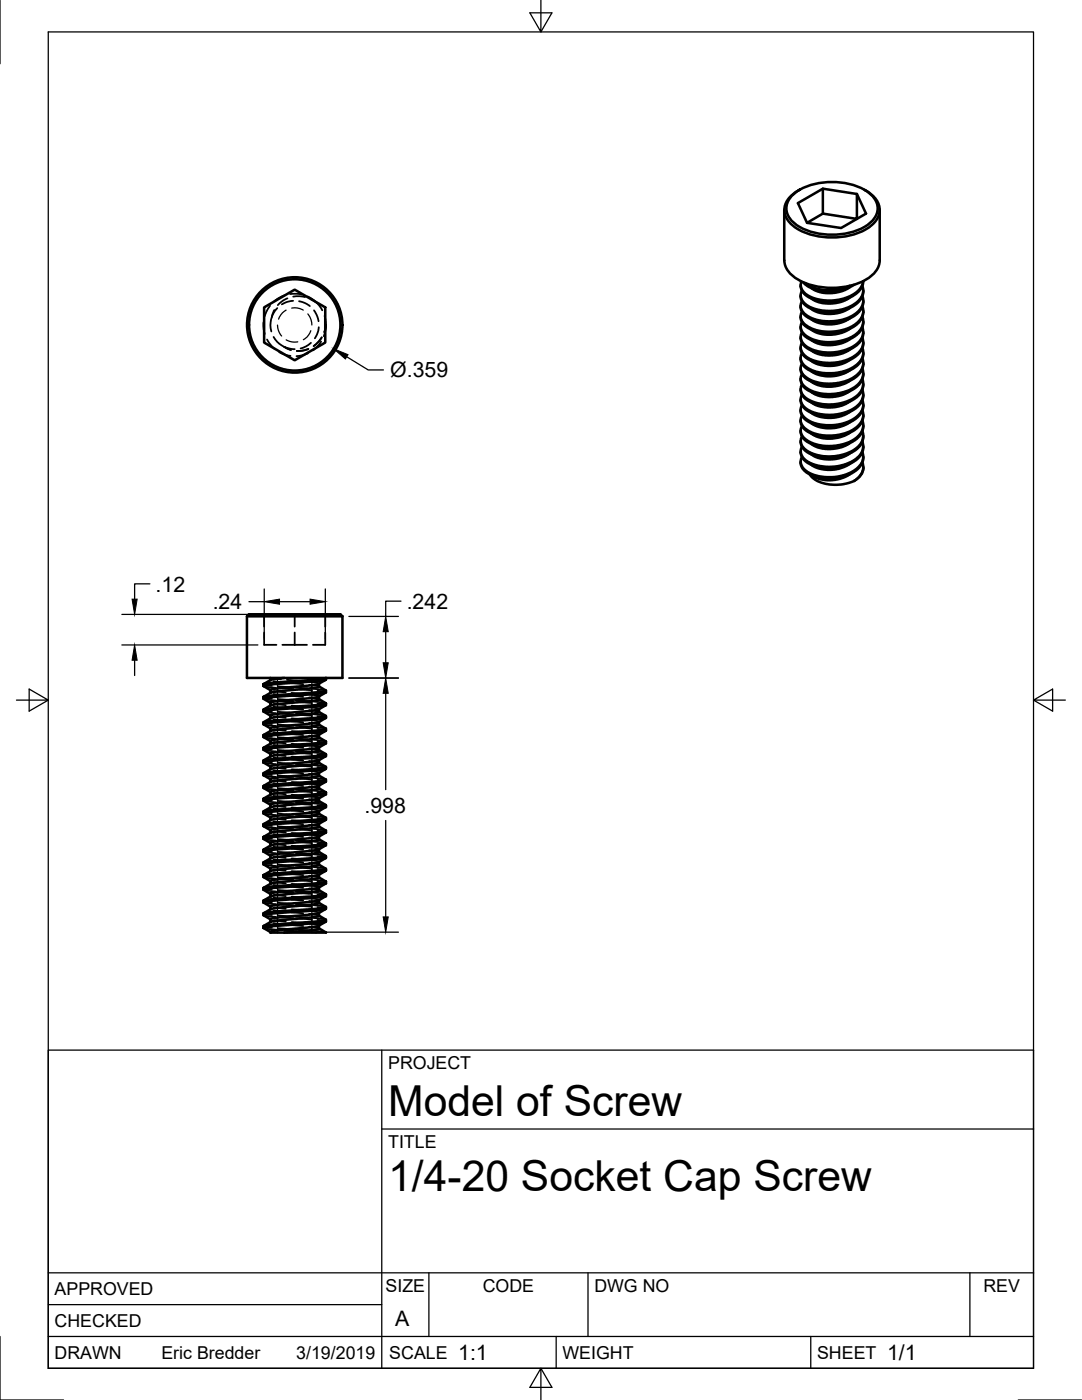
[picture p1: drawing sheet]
<svg xmlns="http://www.w3.org/2000/svg" width="216mm" height="279mm" viewBox="0 0 216 279" stroke-linecap="round" stroke-linejoin="round" font-family="sans-serif">
<defs><g id="words">
<g font-size="8.5">
<text x="77.4" y="222.8">Model of Screw</text>
<text x="77.4" y="237.8">1/4-20 Socket Cap Screw</text>
</g>
<g font-size="4.3">
<text x="77.9" y="75.3">Ø.359</text>
<text x="31.1" y="118">.12</text>
<text x="42.4" y="121.6">.24</text>
<text x="81.2" y="121.5">.242</text>
<text x="72.7" y="162.2">.998</text>
<text x="78.9" y="264.5">A</text>
<text x="91.4" y="271.4">1:1</text>
<text x="177" y="271.4">1/1</text>
</g>
<g font-size="3.5">
<text x="77.4" y="213.4">PROJECT</text>
<text x="77.4" y="229.1">TITLE</text>
<text x="76.9" y="257.8">SIZE</text>
<text x="96.3" y="257.8">CODE</text>
<text x="118.6" y="257.8">DWG NO</text>
<text x="196.2" y="257.8">REV</text>
<text x="10.9" y="258.5">APPROVED</text>
<text x="10.9" y="264.8">CHECKED</text>
<text x="10.9" y="271.2">DRAWN</text>
<text x="32.2" y="271.2">Eric Bredder</text>
<text x="59.1" y="271.2">3/19/2019</text>
<text x="77.7" y="271.2">SCALE</text>
<text x="112.2" y="271.2">WEIGHT</text>
<text x="163" y="271.2">SHEET</text>
</g>
</g></defs>
<!-- layer: Visible -->
<g fill="none" stroke="#000" stroke-width=".51">
<path d="M158 39.1a11.7 11.7 0 0 1 9.2-2.7 9.7 9.7 0 0 1 7.4 3.4 3.5 3.5 0 0 1-1.3 4.9 13.7 13.7 0 0 1-14.6 0 3.5 3.5 0 0 1-.7-5.6zM159.6 37.9a4.9 4.9 0 0 0-3.1 4.4 5.6 5.6 0 0 0 3.8 4 14.6 14.6 0 0 0 13.4-1.1 3.8 3.8 0 0 0 0-6.6l-1.2-.7M164.2 37.7l-5 2.8 1.8 4 6.8 1 5-2.9-1.8-3.9M164.2 37.7l6.8 1v5l-6.8-1.1zM156.5 41.9v10.1M156.5 52a5 5 0 0 0 3.3 4.1 14.8 14.8 0 0 0 13.4-.5 4.7 4.7 0 0 0 2.3-3.6M159.9 56.2l-.1 .5 .1 .8 .4 .7 .6 .5 1.2 .7 .9 .3 2.1 .3 2.3-.2 2.4-.8 .9-.6 .9-.7 .7-1.5-.1 .6-.4 .8-.8 .9-.8 .6-2.4 .9-1.9 .2-2.6-.2-1.9-.7-1.3-1-.2-.5-.1-.9M160.3 56.3l.8 .8 1.1 .5 1.4 .4 1.4 .2 1.8-.1 1.4-.3 2.3-1M160.7 56.5l.5 .4 1.5 .6 2.3 .4 2.2-.1 2.3-.8M164.2 42.6l-3.2 1.9M169.6 59.4l-1.7 .8-2.1 .4-2.2-.2-1-.4-.7-.4M169.6 57.3l-1.6 .8-2.2 .4-2.2-.2-1-.4-.7-.4"/>
<path d="M172.1 57a3.2 3.2 0 0 1-2 3.9l-2.3 .9-2.5 .3-1.4-.1-1.5-.4-1-.4-.7-.6a2.05 2.05 0 0 1-.7-2.5M172.1 59.1a3.2 3.2 0 0 1-2 3.9l-2.3 .9-2.5 .2-2.3-.3-1.3-.4-.7-.5a2.09 2.09 0 0 1-1-2.8M172.3 57.9l-.1 .9-.3 .7-1.2 1.3-1.7 .9-2.5 .6h-2.3l-2.4-.7-.9-.5-.6-.6-.4-.7-.1-.9M172.3 60l-.1 .8-.3 .7-.5 .8-.8 .6-1.6 .9-2.5 .5h-2.2l-1.1-.1-1.4-.5-1.1-.7-.6-.6-.3-.7v-.7M175.5 41.9v10.1M52.7 61.3l6.1-3.5 6.1 3.5v7.1l-6.1 3.5-6.1-3.5zM169.6 61.4l-1.6 .9-2.2 .4-2.4-.3-1.5-.8M169.6 69.7l-1.7 .9-2.2 .4-2.1-.3-1-.3-.7-.5M169.6 71.8l-1.9 .9-1.9 .3-2.4-.2-1.5-.8M169.6 63.5l-1.6 .8-2 .4-2.3-.2-1.1-.3-.7-.5M169.6 65.6l-1.7 .8-2.1 .4h-1.3l-1.1-.3-1.5-.7M169.6 67.7l-1.7 .8-2.1 .4-2.2-.2-1-.4-.7-.4"/>
<path d="M169.6 73.9l-1.1 .6-1 .3-1.7 .3-2.1-.2-1-.3-.8-.5M169.6 76l-1.1 .6-1 .3-1.7 .3-1.9-.2-1.2-.4-.8-.4M169.6 78l-1.7 .9-2.2 .3-2.1-.2-1-.3-.7-.5M172.1 67.4a3 3 0 0 1-1.7 3.7l-2.3 1-2.8 .3-1.2-.1-1.7-.4-.9-.3-.8-.6a2.07 2.07 0 0 1-.7-2.6M172.1 79.8a3.3 3.3 0 0 1-2 3.9l-2.3 .9-1.4 .2-1.6 .1-1.5-.3-1.2-.3-1.7-1.1a1.89 1.89 0 0 1-.4-2.3M172.1 77.7v.2a3.3 3.3 0 0 1-2.1 3.8l-1.2 .6-1.4 .3-2.1 .2-1.7-.2-1.2-.3-1.7-.9a2.07 2.07 0 0 1-.7-2.6M172.1 75.7v.2a3.5 3.5 0 0 1-2.4 3.9l-2.3 .7-2.3 .2-2.6-.4-1.8-1a2.03 2.03 0 0 1-.7-2.6M172.1 73.6a3.4 3.4 0 0 1-2.3 4.1l-2.4 .8-2.3 .2-1.3-.2-1.4-.3-1.5-.8a2.06 2.06 0 0 1-.9-2.8M172.1 71.5a3.3 3.3 0 0 1-2 3.9l-1.5 .7-1.2 .3-2.1 .2-1.5-.1-1.4-.4-1.7-.9a1.94 1.94 0 0 1-.7-2.6M172.1 69.5a3.2 3.2 0 0 1-2 3.9l-2.1 .8-1.6 .3h-1.6l-2-.3-1.8-.9a2.09 2.09 0 0 1-1-2.8M172.1 65.3v.2a3.5 3.5 0 0 1-2.4 3.9l-2.3 .8-2.3 .2-1.2-.1-1.5-.4-1.7-1a2.03 2.03 0 0 1-.7-2.6M172.1 63.2a3.4 3.4 0 0 1-2.3 4.1l-2.4 .8-2.4 .2-2.6-.5-1.6-.8a1.99 1.99 0 0 1-.8-2.7"/>
<path d="M172.1 61.2a3.3 3.3 0 0 1-2 3.9l-1.1 .5-1.6 .4-2.3 .2-2.3-.3-1.5-.7-.7-.5a1.94 1.94 0 0 1-.6-2.5M172.2 76.9l-.1 .8-.3 .7-1.3 1.2-2.1 1-2.5 .4-2.6-.2-1.7-.6-.9-.6-.6-.7-.3-.8v-.5M172.3 62.1l-.4 1.5-.5 .8-.8 .6-1.8 .9-2.3 .5h-2.2l-2.5-.6-.8-.5-.8-.7-.3-.7-.1-.8M172.3 64.1l-.2 1.1-.2 .5-.5 .7-.9 .7-1.8 .9-2.4 .5-2.5-.1-2.2-.7-1-.6-.5-.6-.3-.7v-.6M172.3 66.2l-.1 .9-.3 .7-.5 .6-.7 .7-1.7 .9-2.5 .6h-1.4l-1.8-.2-1.7-.6-.9-.6-.6-.7-.3-.7v-.6M172.3 68.3l-.1 .8-.3 .8-1.2 1.2-1.7 1-2.5 .5h-2.5l-2.2-.6-1.1-.7-.5-.5-.4-.7v-.8M172.3 70.4l-.1 .6-.3 .9-1.2 1.3-1.7 1-1.6 .4-1.2 .1-2.6-.1-2-.6-.9-.6-.6-.7-.3-.7v-.6M172.3 72.7l-.2 .8-.3 .7-.8 .9-.7 .5-1.9 .8-2.2 .4-2.6-.1-2.1-.7-.8-.6-.6-.6-.3-.7v-.6M172.3 74.5l-.4 1.5-.5 .7-.6 .7-2 1-2.3 .5-2.7-.1-2.1-.7-1.5-1-.3-.6-.1-1M172.3 78.7l-.1 .8-.3 .7-1.2 1.3-1.7 1-2.5 .5h-1.7l-1.3-.1-1.9-.6-.9-.7-.6-.6-.3-.7v-.6M172.3 72.4v.3M172.3 76.6v.2"/>
<path d="M161.6 94.7l.5 .6 .9 .7 2.2 .6 2.5 .1 1.1-.2 1.6-.5M169.6 80.1l-1.7 .9-2.2 .3-2.3-.2-1.5-.8M169.6 90.5l-1.7 .8-2.2 .4-2.3-.3-1.5-.7M169.6 82.2l-1.9 .9-1.9 .3-2.4-.3-1.5-.7M169.6 84.3l-2.1 .9-1.7 .3-2.1-.2-1-.4-.8-.4M169.6 86.3l-1.1 .7-1 .3-1.7 .2-2.4-.2-1.5-.8M169.6 88.4l-1.7 .9-2.2 .3-2.3-.2-1.5-.8M169.6 92.6l-1.2 .6-1 .4-1.6 .2-2.4-.3-1.5-.7M169.6 94.6l-2.1 1-1.7 .2-2.1-.1-.9-.3-.9-.6M172.1 90.2a3.2 3.2 0 0 1-2 3.9l-1.3 .6-1.4 .4-2.8 .1-2.5-.5-1.1-.6-.9-.8a1.85 1.85 0 0 1-.1-2.1M172.1 92.3a3.1 3.1 0 0 1-1.7 3.7M172.1 88.1v.1a3.3 3.3 0 0 1-2.1 3.9l-1.2 .5-1.4 .4-2.1 .2-1.7-.2-1.1-.3-1.8-.9a2.03 2.03 0 0 1-.7-2.6"/>
<path d="M172.1 86a3.4 3.4 0 0 1-2.3 4.1l-2.4 .8-2.3 .2-2.6-.4-1.6-.9a2.08 2.08 0 0 1-.9-2.7M172.1 84a3.3 3.3 0 0 1-2.1 3.9l-2.4 .9-2.8 .2-2.4-.5-1.1-.4-.7-.6a1.92 1.92 0 0 1-.6-2.5M172.1 81.9a3.3 3.3 0 0 1-2 3.9l-1.5 .7-1.2 .3-2.6 .1-2.4-.4-1.4-.7a2.11 2.11 0 0 1-1-2.9M172.3 93.2a2.85 2.85 0 0 1-1.9 2.8M172.3 80.7l-.1 .7-.3 .8-1.2 1.4-1.7 .9-2.8 .6-2.6-.1-2-.7-.9-.5-.6-.7-.3-.7v-.6M172.3 82.8l-.4 1.5-.5 .8-.9 .7-1.7 .9-2.6 .5-2.4-.1-1.1-.3-1.2-.5-.8-.4-.6-.7-.2-.5-.1-.9M172.3 84.9l-.4 1.5-1 1.2-1.8 1-2.6 .6h-2.6l-2.2-.7-.6-.3-.9-.8-.3-.6-.1-.9M172.3 87l-.2 1-.2 .5-1.2 1.3-1.9 1-2.3 .5-1.4 .1-1.5-.2-2-.6-.9-.7-.6-.6-.3-.8v-.5M172.3 89l-.1 .9-.3 .7-1.2 1.3-1.9 1-2.3 .5h-1.7l-1.5-.2-1.7-.6-.9-.5-.5-.6-.3-.6-.1-.8M172.3 91.1l-.1 .8-.3 .8-1.2 1.3-1.7 .9-2.4 .5h-2.6l-1.3-.3-1.1-.4-.9-.6-.6-.7-.3-.7v-.6M49.3 123l.4-.4h18.2l.4 .4v12.3h-19zM49.3 123h19"/>
<path d="M52.6 136.9v-.4l.9-.2 9.4-.6 2.1-.4v.4l-.5 .1-9.7 .7-2.2 .4 1.4 .8M54 135.3v.4M54 137.7v.6M56.7 135.3l-2.5 .3-1.6 .9M63.6 137l-1.3 .4-7.6 .7-.6 .1-1.5 .9M63.6 139.5l1.4 .9-2.1 .3-9.5 .7-.8 .2v.4M63.6 137l1.4 .9-2.1 .3-9.5 .7-.8 .2v.3M63.6 139v.6l-.3 .1-8.7 .9-.5 .2-1.5 .8M63.6 136.5v.5M65 135.7l-1.5 .8-.6 .2-7.6 .7-1.3 .3M65 138.2l-1.4 .8-.6 .2-7.7 .7-1.3 .4M65 137.8v.4l-.7 .2-9.7 .7-2 .3 1.4 .9"/>
<path d="M52.6 144.2v.3M54 140.3v.5M54 155.5v.6M54 158v.6M63.6 141.6l-1.5 .3-7.6 .7-.5 .1v.7M63.6 154.3l-1.7 .3-6.9 .6-1 .3M63.6 142.1l-1.5 .4-7.6 .7-.4 .1-1.5 .8M63.6 144.7l-1.5 .3-7.6 .7-.5 .2-1.4 .8M63.6 147.2l-1.7 .4-7.5 .7-1.8 .9M63.6 152.3l-1.7 .3-7.4 .8-1.9 .9M63.6 154.8l-1.9 .4-7.3 .7-1.8 .9M63.6 157.4l-1.1 .2-8.1 .9-1.8 .9"/>
<path d="M63.6 159.9l-1.1 .3-8.1 .8-1.8 .9M63.6 159.3v.6l1.4 .9-1.3 .2-10.1 .7-1 .2v.4M63.6 156.8v.5l1.4 .9-2.3 .3-9.1 .7-1 .2v.4M63.6 154.2v.6l1.4 .9-2.1 .3-9.5 .7-.8 .2v.3M63.6 152.3l1.4 .8-2.1 .3-9.5 .7-.8 .2v.4M63.6 149.7l1.4 .9-2.1 .3-9.5 .7-.8 .2v.3M63.6 147.2l1.4 .8-2.3 .4-9.1 .6-1 .2v.4M63.6 144.6l1.4 .9-2.3 .3-9.1 .7-1 .2v.3M63.6 142.1l1.4 .9-2.1 .3-8.5 .6-1.8 .3M63.6 149.2v.5l-.4 .2-8.7 .9-1.9 1M63.6 141.5v.6M63.6 144.1v.6"/>
<path d="M63.6 146.6v.6M63.6 151.7v.6M65 143.3l-1.4 .8-.8 .2-8.6 .9-.2 .1v.6M65 145.8l-1.8 1-9 .9-.2 .1v.6M65 148.4l-1.5 .8-.6 .2-8.5 .8-.4 .2v.6M65 150.9l-1.5 .9-.5 .1-8.7 .9-.3 .1v.6M65 156l-1.9 1-7.4 .7-1.7 .3M65 158.5l-1.9 1-7.4 .7-1.7 .4M65 140.7l-1.4 .9M65 153.5l-1.4 .8M65 140.7l-.8 .2-9.8 .7-1.8 .3 1.4 .9M65 153.4l-1.2 .3-9.1 .6-2.1 .3 1.4 .9"/>
<path d="M65 156l-1.4 .2-8.9 .7-2.1 .3 1.4 .9M65 142.9v.4l-.8 .2-10.1 .7-1.5 .3 1.4 .9M65 145.5v.3l-.8 .2-10.3 .8-1.3 .2 1.4 .9M65 148v.4l-.7 .1-9.6 .7-2.1 .4 1.4 .8M65 150.5v.4l-.8 .2-9.3 .7-2.3 .3 1.4 .9M65 158.2v.3l-.8 .2-9.5 .7-2.1 .3 1.4 .9M65 140.4v.3M65 153.1v.3M65 155.6v.4M52.6 162.3l1.4 .8M52.6 164.9l1.4 .8M54 160.6v.5"/>
<path d="M54 163.1v.6M54 165.7v.5M54 168.2v.6M54 170.7v.6M63.6 164.4l-1.9 .4-6.9 .6-.8 .3M63.6 179.7l-1.4 .3-7.7 .7-.5 .2v.6M63.6 165l-1.3 .3-7.6 .7-.6 .2-1.5 .8M63.6 167.5l-1.3 .3-7.7 .8-.6 .1-1.4 .9M63.6 170.1l-1.3 .3-7.8 .7-1.9 1M63.6 172.6l-1.3 .3-7.7 .8-.5 .1-1.5 .8M63.6 177.7l-1.4 .3-7.6 .7-.5 .2-1.5 .8M63.6 177.7l1.4 .8-2.2 .4-9.3 .6-.9 .2v.4"/>
<path d="M63.6 175.1l1.4 .9-2.2 .3-9.3 .7-.9 .2v.3M63.6 172.6l1.4 .8-2.2 .4-9.3 .7-.9 .1v.4M63.6 169.5v.5l1.4 .9-2.2 .3-9.7 .8-.5 .1v.4M63.6 166.9v.6l1.4 .9-2 .3-9.7 .7-.7 .2v.3M63.6 164.4v.6l1.4 .8-1.8 .3-9.6 .7-1 .2v.4M63.6 162.4l1.4 .9-1.5 .3-10.2 .7-.7 .2v.3M63.6 162.4l-1.1 .3-7.9 .8-.6 .1-1.4 .9M63.6 174.6v.5l-.2 .2-8.8 .9-.5 .1-1.5 .9M63.6 161.9v.5M63.6 172v.6M63.6 177.1v.6M63.6 179.7v.5"/>
<path d="M65 161.1l-1.4 .8-.5 .2-7.6 .7-1.5 .3M65 166.2l-1.4 .8-.5 .1-7.6 .8-1.5 .3M65 168.7l-1.5 .9-.6 .1-7.5 .7-1.4 .3M65 171.2l-1.4 .9-.5 .1-8.8 .9-.3 .1v.6M65 173.8l-1.5 .8-.6 .2-8.7 .9-.2 .1v.6M65 176.3l-1.5 .9-.6 .1-8.7 .9-.2 .1v.6M65 163.6l-1.4 .8M65 178.9l-1.4 .8M65 168.7l-1.8 .3-8.5 .6-2.1 .3 1.4 .9M65 160.7v.4l-.7 .1-9.8 .8-1.6 .2-.3 .1M65 163.3v.3l-.8 .2-9.9 .7-1.5 .2-.2 .2M65 165.8v.4l-1.2 .2-8.9 .6-2.3 .3 1.4 .9"/>
<path d="M65 170.9v.4l-.8 .1-9.5 .7-2.1 .3 1.4 .9M65 173.4v.4l-.5 .1-9.8 .7-2.1 .4 1.4 .9M65 176v.3l-.6 .2-9.7 .7-2.1 .3 1.4 .9M65 178.5v.4l-.7 .1-9.8 .7-1.9 .4 1.4 .8M65 168.3v.4M54 183.5l-1.4-.9 1.7-.3 8.4-.6 2.3-.3-1.7 .9-8.9 1-.4 .1v.6M63.6 180.2l-1.4 .4-7.6 .7-.6 .1-1.4 .9M63.6 182.8l-1.6 .3-7.5 .7-1.9 1M63.6 185.3l-1.6 .4-5.3 .4M63.6 184.7v.6l1.4 .8h-8.3M63.6 182.7l1.4 .9-2.2 .3-9.5 .7-.7 .2v.4M63.6 180.2l1.4 .8-2.2 .4-9.5 .7-.7 .2v.3"/>
<path d="M63.6 182.2v.6M65 183.9l-1.7 1-8.1 .8-1.2 .3v.1h2.7M65 183.9l-1.3 .3-9.9 .7-1.2 .3 1.4 .8M65 181v.4M65 183.6v.3"/>
<circle cx="58.8" cy="64.8" r="9.5"/>
<circle cx="58.8" cy="64.8" r="9.1"/>
</g>
<!-- layer: Hidden -->
<g fill="none" stroke="#000" stroke-width=".36">
<path d="M56.7 59l-1.3 .6-.7 .6M57.4 59.5l-.9 .5-1.1 .9M57.9 58.7l1.4-.1 1 .2M58.5 59.2l1.3-.1 1.1 .2M61.4 59.2l.9 .5 .9 .8M62 59.7l.3 .2a4.2 4.2 0 0 1 2 2M52.6 64.3v1.5l.2 .9M53.3 67.8l1 1.4 .5 .4M53.9 61l-.7 1.2-.4 .9M54.3 63.2l-.2 .6a4.4 4.4 0 0 0 0 2.3M54.6 67.2a4.7 4.7 0 0 0 2.1 2M54.7 61.9l-.4 1.3"/>
<path d="M55.3 61.5l-.7 .9-.3 .8M55.7 70.3l1.3 .5 1 .2M56.7 69.2l1.3 .7M56.7 69.2l1.1 .4 1 .1M58.5 60l-1.2 .3-1.1 .4M59.7 60.1l1.1 .4 1 .6M61.4 70.5l-1 .4-1.2 .2M61.5 69.6l-1.2 .4h-1.1M62 68.4l-.9 .7-1.1 .5M62.7 61.9l.6 1.3 .3 .9M63.6 65.3l-.2 1.1-.6 1.1M64.1 68.2l-.6 .7-1 1"/>
<path d="M64.2 67.3l-.6 .9-1 .9M64.8 63l.2 1.9M65 64.9v1l-.4 1.2M65 64.9l-.3 1.4M52.6 139.1l1.7 .3M52.6 136.6l1.7 .3M52.7 137l2.3 .3M52.7 139.5l2.3 .3M52.7 126.2v2.5h2.5M52.7 122.6v2.5M54 137.7v.1M54 135.7v.1"/>
<path d="M54 138.3h.1M54.3 135.3l1.8 .3M54.6 136l2.3 .2M54.6 138.5l2.3 .3M54.7 137.9l2.3 .3M55.4 135.3v.1M55.4 136.2v.3M55.4 137.4v.6M55.4 138.7v.3M55.4 139.9v.6M55.4 139.5l2.4 .2M55.4 137l2.4 .1"/>
<path d="M56.2 139.9l2.4 .2M56.2 137.4l2.4 .1M56.3 128.7h5M57.3 135.7l2.3 .2M58.1 136.3l2.4 .2M58.1 138.9l2.4 .2M58.2 138.3l2.4 .2M58.8 122.6v2.5M58.8 126.2v2.5M59 139.8l2.4 .1M59 137.2l2.4 .2M59.8 137.6l2.4 .2"/>
<path d="M60.8 136l2.4 .2 .4 .3M61.7 139.2l1.9 .4M61.7 136.7l1.5 .1 .4 .2M61.8 138.6l1.5 .2 .3 .2M62.2 135.3v.7M62.2 136.8v1.8M62.2 139.3v1.8M62.5 137.5l2.4 .3M63.2 135.3l1.8 .3M63.4 137.9l1.6 .3M63.6 137h.1M63.6 139.5h.1"/>
<path d="M63.6 136.4v.1M63.6 139h.1M64.9 126.2v2.5h-2.5M64.9 122.6v2.5M52.6 159.4l1.7 .3M52.6 154.4l1.7 .3M52.6 151.8l1.7 .3M52.6 149.3l1.6 .3M52.6 146.7l1.7 .3M52.6 156.9l1.7 .3M52.6 144.2l1.7 .3M52.6 141.6l1.7 .4"/>
<path d="M52.7 142l2.3 .3M52.7 144.6l2.4 .3M52.7 147.1l2.4 .3M52.7 149.7l2.4 .3M52.7 152.2l2.3 .3M52.7 154.7l2.3 .3M52.7 157.3l2.3 .3M52.7 159.9l2.4 .2M54 140.3h.1M54 142.8v.1M54 145.4h.1M54 147.9h.1"/>
<path d="M54 150.4v.1M54 153h.1M54 155.5v.1M54 158.1h.1M54 140.8h.1M54 143.4h.1M54 145.9h.1M54 148.4v.1M54 151h.1M54 153.5h.1M54 156.1h.1M54 158.6h.1"/>
<path d="M54.6 141l2.3 .3M54.6 143.6l2.3 .2M54.6 146.1l2.3 .3M54.6 153.8l2.3 .2M54.6 156.3l2.3 .2M54.6 158.8l2.3 .3M54.6 148.7l2.4 .2M54.6 151.2l2.3 .3M54.7 140.5l2.3 .2M54.7 145.5l2.3 .3M54.7 148.1l2.3 .3M54.7 150.6l2.3 .3"/>
<path d="M54.7 153.2l2.3 .2M54.7 158.2l2.3 .3M54.7 143l2.3 .3M54.7 155.7l2.3 .3M55.4 141.2v.4M55.4 142.5v.6M55.4 143.8v.3M55.4 145v.6M55.4 146.3v.3M55.4 147.6v.5M55.4 148.9v.3M55.4 150.1v.6"/>
<path d="M55.4 151.4v.3M55.4 152.6v.6M55.4 154v.3M55.4 155.2v.6M55.4 156.5v.3M55.4 157.7v.6M55.4 159v.4M55.4 159.9l2.4 .1M55.4 157.3l2.4 .2M55.4 154.8l2.4 .1M55.4 152.2l2.4 .2M55.4 149.7l2.4 .1"/>
<path d="M55.4 147.2l2.4 .1M55.4 144.6l2.4 .2M55.4 142l2.4 .2M56.2 142.4l2.4 .2M56.2 152.6l2.4 .2M56.2 155.1l2.4 .2M56.2 145l2.4 .1M56.2 147.5l2.4 .2M56.2 150.1l2.4 .1M56.2 157.7l2.4 .1M58.1 141.4l2.4 .2M58.1 144l2.4 .2"/>
<path d="M58.1 146.5l2.4 .2M58.1 151.6l2.4 .2M58.1 154.1l2.4 .2M58.1 156.7l2.4 .2M58.1 159.2l2.4 .2M58.1 149l2.4 .2M58.2 151l2.4 .2M58.2 140.8l2.4 .2M58.2 143.4l2.4 .2M58.2 145.9l2.4 .2M58.2 148.4l2.4 .3M58.2 153.5l2.4 .2"/>
<path d="M58.2 156.1l2.4 .2M58.2 158.6l2.4 .2M59 157.5l2.4 .2M59 152.5l2.4 .1M59 149.9l2.4 .2M59 147.4l2.4 .2M59 155l2.4 .2M59 144.8l2.4 .2M59 142.3l2.4 .2M59.8 140.1l2.4 .2M59.8 142.7l2.4 .1M59.8 145.2l2.4 .2"/>
<path d="M59.8 147.7l2.4 .2M59.8 150.3l2.4 .2M59.8 152.8l2.4 .2M59.8 155.4l2.4 .1M59.8 157.9l2.4 .2M61.7 141.7l1.9 .4M61.7 144.3l1.9 .4M61.7 146.8l1.9 .4M61.7 151.9l1.9 .4M61.7 154.4l1.9 .4M61.7 157l1.9 .4M61.7 159.5l1.9 .4"/>
<path d="M61.7 149.4l1.9 .3M61.8 141.1l1.5 .3 .3 .1v.1M61.8 143.7l1.5 .2 .3 .1v.1M61.8 146.2l1.6 .3 .2 .1v.1M61.8 148.8l1.4 .1 .4 .2v.1M61.8 151.3l1.5 .2 .3 .1v.1M61.8 153.9l1.5 .2 .3 .1v.1M61.8 156.4l1.5 .2 .3 .1v.1M61.8 158.9l1.4 .2 .4 .1v.2M62.2 141.8v1.8M62.2 144.4v1.8M62.2 146.9v1.8"/>
<path d="M62.2 149.5v1.8M62.2 152v1.8M62.2 154.5v1.8M62.2 157.1v1.8M62.2 159.6v1.8M62.5 152.7l2.4 .3M62.5 150.2l2.4 .3M62.6 157.8l2.3 .3M62.6 155.3l2.3 .3M62.6 147.6l2.3 .3M62.6 145.1l2.3 .3M62.6 142.6l2.3 .3"/>
<path d="M62.6 140l2.3 .3M63.4 140.4l1.6 .3M63.4 142.9l1.6 .3M63.4 145.5l1.6 .3M63.4 150.6l1.6 .3M63.4 153.1l1.6 .3M63.4 155.6l1.6 .4M63.4 158.2l1.6 .3M63.4 148l1.6 .3M63.6 142v.1M63.6 144.6h.1M63.6 147.1v.1"/>
<path d="M63.6 149.7h.1M63.6 152.2v.1M63.6 154.7v.1M63.6 157.3h.1M63.6 159.8v.1M63.6 141.5h.1M63.6 144.1h.1M63.6 146.6h.1M63.6 149.1v.1M63.6 151.7h.1M63.6 154.2h.1M63.6 156.8h.1"/>
<path d="M63.6 159.3h.1M52.6 179.8l1.7 .3M52.6 177.2l1.6 .3M52.6 174.7l1.7 .3M52.6 172.1l1.7 .3M52.6 167.1l1.7 .3M52.6 164.5l1.7 .3M52.6 162l1.6 .3M52.6 169.6l1.7 .3M52.7 162.4l2.4 .3M52.7 164.9l2.3 .3M52.7 167.4l2.3 .3"/>
<path d="M52.7 170l2.3 .3M52.7 172.6l2.4 .2M52.7 175.1l2.4 .3M52.7 177.6l2.3 .3M54 160.6h.1M54 163.1v.1M54 165.7h.1M54 168.2v.1M54 170.8h.1M54 173.3h.1M54 175.9h.1M54 178.4h.1"/>
<path d="M54 161.1v.1M54 163.7h.1M54 166.2h.1M54 168.8h.1M54 171.3h.1M54 173.8v.1M54 176.4h.1M54 178.9h.1M54.6 163.9l2.3 .3M54.6 166.5l2.3 .2M54.6 169l2.3 .3M54.6 176.6l2.3 .3"/>
<path d="M54.6 179.2l2.3 .2M54.6 161.4l2.3 .2M54.6 171.5l2.3 .3M54.6 174.1l2.3 .2M54.7 160.8l2.3 .3M54.7 163.3l2.3 .3M54.7 165.9l2.3 .2M54.7 170.9l2.3 .3M54.7 173.5l2.3 .3M54.7 176l2.3 .3M54.7 178.6l2.3 .2M54.7 168.4l2.3 .3"/>
<path d="M55.4 160.3v.5M55.4 161.6v.3M55.4 162.8v.6M55.4 164.1v.3M55.4 165.3v.6M55.4 166.7v.3M55.4 167.9v.6M55.4 169.2v.3M55.4 170.4v.6M55.4 171.7v.4M55.4 173v.5M55.4 174.3v.3"/>
<path d="M55.4 175.5v.6M55.4 176.8v.3M55.4 178v.6M55.4 179.4v.3M55.4 177.6l2.4 .2M55.4 175.1l2.4 .2M55.4 172.6l2.4 .1M55.4 170l2.4 .2M55.4 167.5l2.4 .1M55.4 164.9l2.4 .2M55.4 162.4l2.4 .2M56.2 165.3l2.4 .2"/>
<path d="M56.2 167.9l2.4 .1M56.2 170.4l2.4 .1M56.2 178l2.4 .2M56.2 160.2l2.4 .2M56.2 162.8l2.4 .1M56.2 172.9l2.4 .2M56.2 175.5l2.4 .1M58.1 164.3l2.4 .2M58.1 166.8l2.4 .2M58.1 169.4l2.4 .2M58.1 171.9l2.4 .2M58.1 177l2.4 .2"/>
<path d="M58.1 179.5l2.4 .2M58.1 161.8l2.4 .1M58.1 174.5l2.4 .1M58.2 161.2l2.4 .2M58.2 173.9l2.4 .2M58.2 163.7l2.4 .2M58.2 166.2l2.4 .2M58.2 168.8l2.4 .2M58.2 171.3l2.4 .2M58.2 176.4l2.4 .2M58.2 178.9l2.4 .2M59 177.9l2.4 .1"/>
<path d="M59 175.3l2.4 .2M59 172.8l2.4 .2M59 167.7l2.4 .2M59 165.2l2.4 .1M59 162.6l2.4 .2M59 160.1l2.4 .2M59 170.2l2.4 .2M59.8 160.5l2.4 .1M59.8 163l2.4 .2M59.8 165.5l2.4 .2M59.8 168.1l2.4 .2M59.8 170.6l2.4 .2"/>
<path d="M59.8 173.2l2.4 .1M59.8 175.7l2.4 .2M59.8 178.2l2.4 .2M61.7 164.6l1.9 .4M61.7 167.1l1.9 .4M61.7 169.7l1.9 .4M61.7 172.2l1.9 .4M61.7 177.3l1.9 .4M61.7 179.9l1.9 .3M61.7 162.1l1.9 .3M61.7 174.8l1.9 .3M61.8 161.5l1.6 .2 .2 .2"/>
<path d="M61.8 164l1.6 .3 .2 .1M61.8 166.6l1.5 .2 .3 .1v.1M61.8 169.1l1.5 .2 .3 .1v.1M61.8 171.6l1.4 .2 .4 .2v.1M61.8 174.2l1.5 .2 .3 .2M61.8 176.7l1.4 .2 .4 .2M61.8 179.3l1.4 .2 .4 .1v.1M62.2 162.2v1.8M62.2 164.7v1.8M62.2 167.2v1.9M62.2 169.8v1.8M62.2 172.3v1.8"/>
<path d="M62.2 174.9v1.8M62.2 177.4v1.8M62.2 179.9v1.9M62.5 178.1l2.4 .3M62.5 175.6l2.4 .3M62.5 165.4l2.4 .3M62.5 162.9l2.4 .3M62.5 160.3l2.4 .3M62.6 173l2.3 .3M62.6 170.5l2.3 .3M62.6 168l2.3 .3M63.4 160.7l1.6 .3"/>
<path d="M63.4 163.3l1.6 .3M63.4 165.8l1.6 .3M63.4 168.3l1.6 .4M63.4 170.9l1.6 .3M63.4 173.4l1.6 .3M63.4 176l1.6 .3M63.4 178.5l1.6 .3M63.6 164.9v.1M63.6 167.4v.1M63.6 170h.1M63.6 172.6h.1M63.6 175.1h.1"/>
<path d="M63.6 177.6v.1M63.6 161.8v.1M63.6 164.4h.1M63.6 166.9h.1M63.6 169.5h.1M63.6 172h.1M63.6 174.5v.1M63.6 177.1h.1M63.6 179.6v.1M52.6 184.8l1.7 .3M52.6 182.3l1.7 .3M52.7 180.1l2.3 .3"/>
<path d="M52.7 182.7l2.3 .3M53.3 185.4l2.3 .2M54 180.9v.1M54 183.5h.1M54 186h.1M54 181.5h.1M54 184h.1M54 186l.3 .1M54.6 181.7l2.3 .3M54.6 184.2l2.3 .3M54.7 183.7l2.3 .2M54.7 181.1l2.3 .3"/>
<path d="M55.4 180.6v.6M55.4 181.9v.3M55.4 183.1v.6M55.4 184.4v.4M55.4 185.7v.4M55.4 185.3l2.4 .1M55.4 182.7l2.4 .2M55.4 180.2l2.4 .1M56.2 180.6l2.4 .1M56.2 183.1l2.4 .1M56.8 185.7l2.4 .1M58.1 182.1l2.4 .2"/>
<path d="M58.1 184.6l2.4 .2M58.2 181.5l2.4 .2M58.2 184l2.4 .2M59 180.4l2.4 .2M59 185.5l2.4 .2M59 182.9l2.4 .2M59.8 180.8l2.4 .2M59.8 183.3l2.4 .2M60.4 185.9l2.8 .2M61.7 182.4l1.9 .4M61.7 184.9l1.9 .4M61.8 184.3l1.4 .2 .4 .2v.1"/>
<path d="M61.8 181.8l1.5 .2 .3 .2M62.2 182.5v1.8M62.2 185v1.1M62.6 185.7l2.3 .3M62.6 183.2l2.3 .3M62.6 180.7l2.3 .3M63.4 181l1.6 .4M63.4 183.6l1.6 .3M63.6 180.2h.1M63.6 182.7h.1M63.6 182.2h.1M63.6 184.7h.1"/>
</g>
<!-- layer: Hidden Narrow -->
<g fill="none" stroke="#000" stroke-width=".25">
<path d="M55.4 64.9a3.3 3.3 0 0 0 .8 2.2M57.1 61.9a3.1 3.1 0 0 0-1.5 1.8M57.1 67.8l.1 .1a3.4 3.4 0 0 0 2.2 .3M58.2 61.5h.1a3.4 3.4 0 0 1 2.2 .4M61.4 62.7l.2 .1a3.4 3.4 0 0 1 .6 2.1M62 66a3.3 3.3 0 0 1-1.5 1.8M55.4 135.4v.8M55.4 136.5v.9M55.4 138v.7M55.4 139v.9M62.2 136v.8M62.2 138.6v.7"/>
<path d="M55.4 140.5v.7M55.4 141.6v.9M55.4 143.1v.7M55.4 144.1v.9M55.4 145.6v.7M55.4 146.6v1M55.4 148.1v.8M55.4 149.2v.9M55.4 150.7v.7M55.4 151.7v.9M55.4 153.2v.8M55.4 154.3v.9"/>
<path d="M55.4 155.8v.7M55.4 156.8v.9M55.4 158.3v.7M55.4 159.4v.9M62.2 141.1v.7M62.2 143.6v.8M62.2 146.2v.7M62.2 148.7v.8M62.2 151.3v.7M62.2 153.8v.7M62.2 156.3v.8M62.2 158.9v.7"/>
<path d="M55.4 160.8v.8M55.4 161.9v.9M55.4 163.4v.7M55.4 164.4v.9M55.4 165.9v.8M55.4 167v.9M55.4 168.5v.7M55.4 169.5v.9M55.4 171v.7M55.4 172.1v.9M55.4 173.5v.8M55.4 174.6v.9"/>
<path d="M55.4 176.1v.7M55.4 177.1v.9M55.4 178.6v.8M55.4 179.7v.9M62.2 161.4v.8M62.2 164v.7M62.2 166.5v.7M62.2 169.1v.7M62.2 171.6v.7M62.2 174.1v.8M62.2 176.7v.7M62.2 179.2v.7"/>
<path d="M55.4 181.2v.7M55.4 182.2v.9M55.4 183.7v.7M55.4 184.8v.9M62.2 181.8v.7M62.2 184.3v.7"/>
</g>
<!-- layer: Border -->
<path d="M0 0v12.7M9.6 6.4h196.6v266.7h-196.6zM107.9 0v6.4l-2.2-3.8h4.4l-2.2 3.8M3.3 139.7h6.3l-3.8-2.2v4.4l3.8-2.2M206.2 139.7l3.8 2.2v-4.4l-3.8 2.2h6.4M0 266.7v12.7h12.7M107.9 273.1l2.2 3.8h-4.4l2.2-3.8v6.3M203.2 279.4h12.7" fill="none" stroke="#000" stroke-width=".25"/>
<!-- layer: Titleblock -->
<path d="M9.6 209.6h196.6v63.5h-196.6zM76.2 209.6v63.5M76.2 225.3h130M9.6 254h196.6M85.6 254v12.7M117.3 254v12.7M193.5 254v12.7M9.6 266.7h196.6M9.6 260.4h66.6M111 266.7v6.4M161.8 266.7v6.4" fill="none" stroke="#000" stroke-width=".25"/>
<!-- layer: Dimensions -->
<g fill="none" stroke="#000" stroke-width=".25">
<path d="M69.2 71.2l4.3 2.6h3M29.9 116.5h-3v3.1M52.7 117.5v9.9M64.9 117.5v9.9M80 120h-3v3M24.3 128.7h27.2M24.3 122.6h27.2M26.9 131.8v3M49.7 120.1h3M55.8 120.1h6.1M69.6 135.3h9.9M69.6 123h9.9"/>
<path d="M77 126.1v6.2M77 138.4v19.2M77 163.7v19.3M63.5 186h16"/>
</g>
<path d="M66.6 69.6l2.8 1.2-.5 .8zM26.4 119.6h1l-.5 3zM52.7 120.1l3.1-.5v1zM61.9 119.6l3 .5-3 .5zM26.9 128.7l.5 3.1h-1zM76.5 132.3h1l-.5 3zM77 123l.5 3.1h-1zM77 135.3l.5 3.1h-1zM76.5 183h1l-.5 3z" fill="#000" stroke="#000" stroke-width=".2"/>
<use href="#words"/>
</svg>
